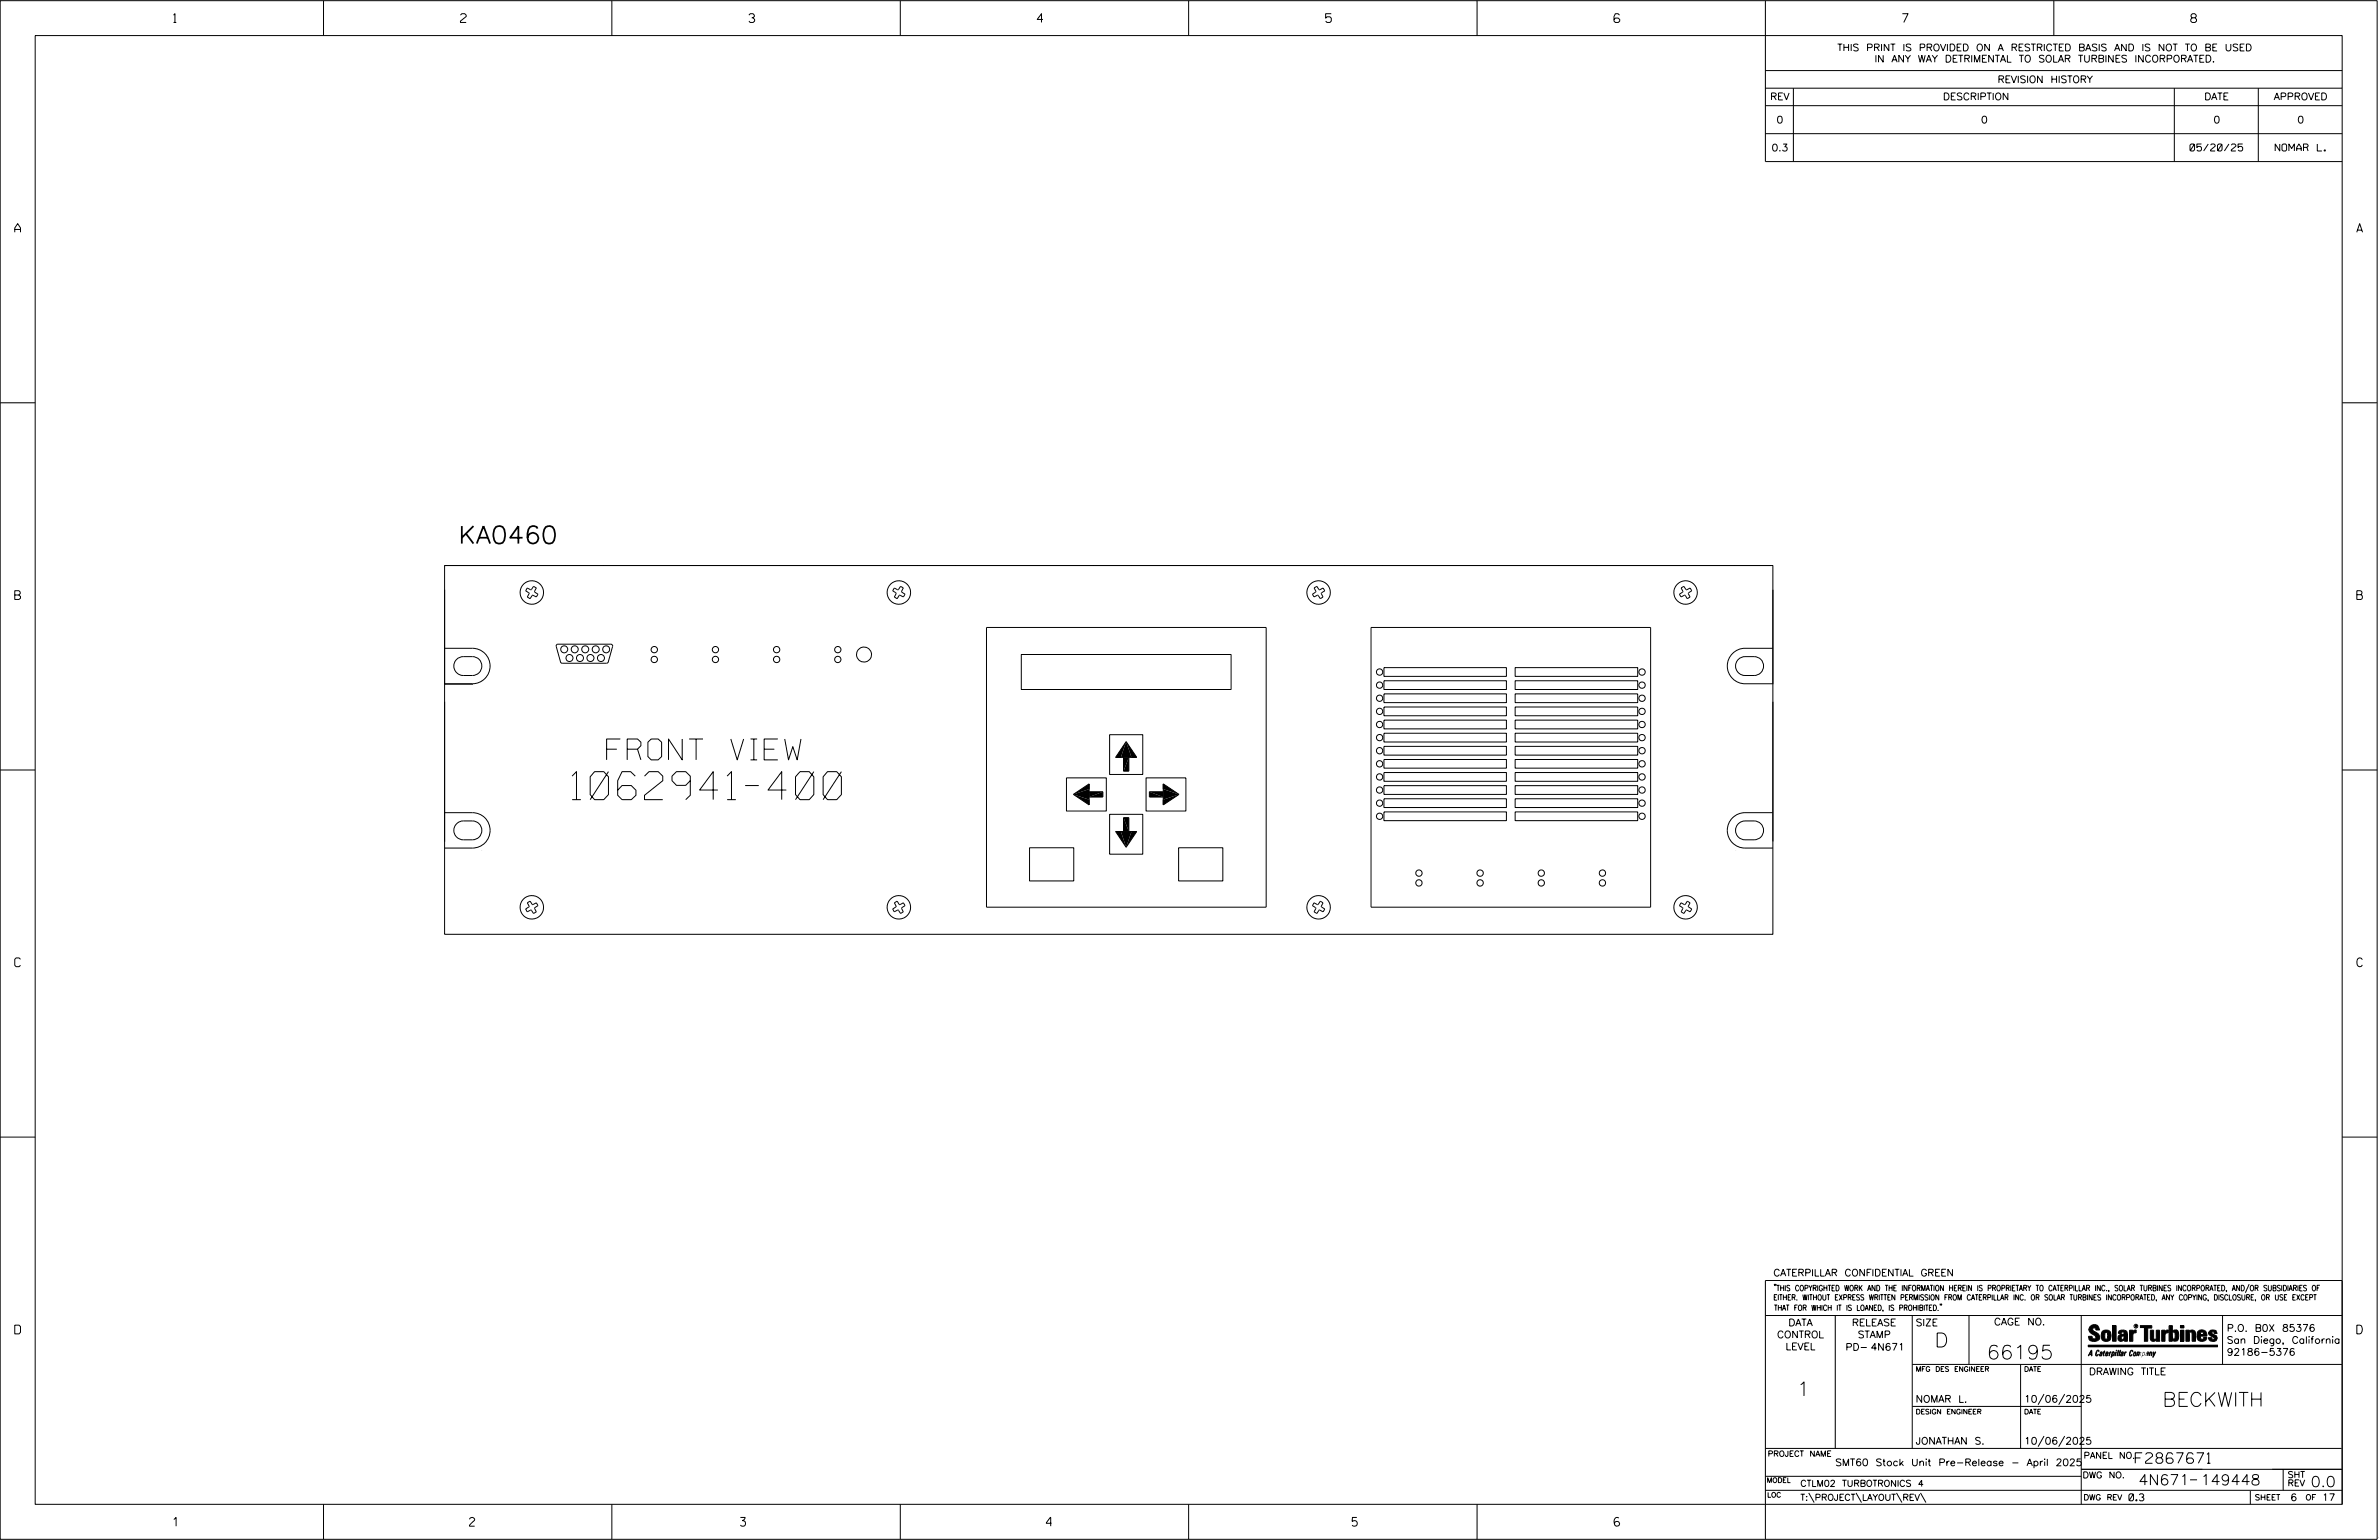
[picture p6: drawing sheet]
<svg xmlns="http://www.w3.org/2000/svg" width="864mm" height="559mm" viewBox="0 0 864 559" stroke-linecap="round" stroke-linejoin="round" font-family="sans-serif">
<defs><g id="words">
<text font-size="10.2" x="207.7" y="290.2">1062941-400</text>
<text font-size="7.6" x="220.2" y="275.7">FRONT VIEW</text>
<text font-size="6.3" x="166.4" y="197.2">KA0460</text>
<g font-size="5.1">
<text x="702.3" y="488.8">D</text>
<text x="721.2" y="493.2">66195</text>
<text x="652.2" y="506.5">1</text>
<text x="785" y="510.3">BECKWITH</text>
</g>
<g font-size="3.8">
<text x="775.1" y="531">F2867671</text>
<text x="776.3" y="538.9">4N671</text>
<text x="798.8" y="538.9">149448</text>
<text x="838.8" y="539.5">0.0</text>
</g>
<g font-size="3.2">
<text x="63" y="8.2">1</text>
<text x="167.2" y="8.2">2</text>
<text x="271.8" y="8.2">3</text>
<text x="376.5" y="8.2">4</text>
<text x="481.2" y="8.2">5</text>
<text x="690.6" y="8.2">7</text>
<text x="795.3" y="8.2">8</text>
<text x="5.4" y="84.3">A</text>
<text x="855.5" y="84.3">A</text>
<text x="5.4" y="217.5">B</text>
<text x="855.6" y="217.5">B</text>
<text x="5.4" y="350.8">C</text>
<text x="855.6" y="350.8">C</text>
<text x="5.4" y="484">D</text>
<text x="855.6" y="484">D</text>
<text x="62.8" y="553.8">1</text>
<text x="170.4" y="553.8">2</text>
<text x="268.8" y="553.8">3</text>
<text x="379.8" y="553.8">4</text>
<text x="490.8" y="553.8">5</text>
<text x="585.9" y="553.8">6</text>
</g>
<g font-size="2.5">
<text x="666.9" y="18.5">THIS PRINT IS PROVIDED ON A RESTRICTED BASIS AND IS NOT TO BE USED</text>
<text x="680.5" y="22.6">IN ANY WAY DETRIMENTAL TO SOLAR TURBINES INCORPORATED.</text>
<text x="725.1" y="30">REVISION HISTORY</text>
<text x="642.6" y="36.3">REV</text>
<text x="705.3" y="36.3">DESCRIPTION</text>
<text x="800.2" y="36.3">DATE</text>
<text x="825.4" y="36.3">APPROVED</text>
<text x="644.9" y="44.7">0</text>
<text x="719.1" y="44.7">0</text>
<text x="803.5" y="44.7">0</text>
<text x="834" y="44.7">0</text>
<text x="643.1" y="54.8">0.3</text>
<text x="795" y="54.8">05/20/25</text>
<text x="825.9" y="54.8">NOMAR L.</text>
<text x="643.8" y="463">CATERPILLAR CONFIDENTIAL GREEN</text>
<text x="645.1" y="485.5">CONTROL</text>
<text x="649.2" y="481.1">DATA</text>
<text x="672.3" y="481.1">RELEASE</text>
<text x="674.4" y="485.5">STAMP</text>
<text x="695.4" y="481.1">SIZE</text>
<text x="723.8" y="480.8">CAGE NO.</text>
<text x="808.4" y="483.1">P.O. B0X 85376</text>
<text x="648.2" y="489.8">LEVEL</text>
<text x="669.9" y="490">PD- 4N671</text>
<text x="808.4" y="487.5">San Diego, California</text>
<text x="808.4" y="491.8">92186-5376</text>
<text x="758.3" y="498.9">DRAWING TITLE</text>
<text x="695.4" y="508.9">NOMAR L.</text>
<text x="734.8" y="508.9">10/06/2025</text>
<text x="695.4" y="524.1">JONATHAN S.</text>
<text x="734.8" y="524.1">10/06/2025</text>
<text x="666.2" y="531.9">SMT60 Stock Unit Pre-Release - April 2025</text>
<text x="772.8" y="544.6">0.3</text>
<text x="831.4" y="544.6">6</text>
<text x="842.9" y="544.6">17</text>
</g>
<g font-size="2.3">
<text x="756.4" y="529.2">PANEL NO.</text>
<text x="653.5" y="539.4">CTLM02 TURBOTRONICS 4</text>
<text x="756" y="536.3">DWG NO.</text>
<text x="830.4" y="539.3">REV</text>
<text x="830.4" y="536.2">SHT</text>
<text x="653.5" y="544.5">T:\PROJECT\LAYOUT\REV\</text>
</g>
<g font-size="2">
<text x="643.8" y="468.4">&quot;THIS COPYRIGHTED WORK AND THE INFORMATION HEREIN IS PROPRIETARY TO CATERPILLAR INC., SOLAR TURBINES INCORPORATED, AND/OR SUBSIDIARIES OF</text>
<text x="643.8" y="471.8">EITHER. WITHOUT EXPRESS WRITTEN PERMISSION FROM CATERPILLAR INC. OR SOLAR TURBINES INCORPORATED, ANY COPYING, DISCLOSURE, OR USE EXCEPT</text>
<text x="644" y="475.6">THAT FOR WHICH IT IS LOANED, IS PROHIBITED.&quot;</text>
<text x="641.7" y="528.5">PROJECT NAME</text>
<text x="756.3" y="544.3">DWG REV</text>
<text x="818.5" y="544.3">SHEET</text>
<text x="836.9" y="544.3">OF</text>
</g>
<g font-size="1.8">
<text x="695.4" y="497.6">MFG DES ENGINEER</text>
<text x="734.8" y="497.6">DATE</text>
<text x="695.4" y="513.1">DESIGN ENGINEER</text>
<text x="734.8" y="513.1">DATE</text>
<text x="641.3" y="538">MODEL</text>
<text x="641.5" y="543.3">LOC</text>
</g>
<text font-size=".9" x="775.1" y="481.7">R</text>
</g></defs>
<g fill="none" stroke="#000" stroke-width=".36">
<path d="M.1 .2h862.8v558.4h-862.8zM12.8 12.9h837.4v533h-837.4zM117.4 .2v12.7M222.1 .2v12.7M326.8 .2v12.7M431.5 .2v12.7M536.2 .2v12.7M587.9 5.5l-.5-.5h-1l-.5 1v1.7l.5 .4h1l.6-.4v-.6l-.6-.5h-1l-.5 .5M640.9 .2v58.4h209.3M745.6 .2v12.7M640.9 25.6h209.3M640.9 32h209.3"/>
<path d="M640.9 38.3h209.3M651 32v26.6M789.3 32v26.6M819.8 32v26.6M640.9 48.5h209.3M.1 146.2h12.7M850.2 146.2h12.7M161.4 205.2h482.2v133.8h-482.2zM161.4 214v34.2h10.3M161.4 205.2h481.4M191.4 213.4l1.4 .6 .9-1.2 1 .5-.7 1.4 1.3 .9-.6 1-1.4-.6-.9 1.2-1-.6 .7-1.3-1.3-.9zM324.6 213.4l1.4 .6 .9-1.2 1 .5-.6 1.4 1.2 .9-.6 1-1.4-.6-.8 1.2-1-.6 .6-1.3-1.2-.9z"/>
<path d="M477 213.3l1-.5 .9 1.2 1.4-.6 .6 1-1.3 .9 .7 1.3-1 .6-.9-1.2-1.4 .6-.6-1 1.3-.9zM610.3 213.3l1-.5 .8 1.2 1.5-.6 .5 1-1.2 .9 .6 1.3-1 .6-.9-1.2-1.4 .6-.6-1 1.3-.9zM643.6 214v34.2M161.4 235.2h10.1a6.4 6.4 0 0 1 6.4 6.5M165.8 239.3l1.8-1h3.9a3.4 3.4 0 0 1 3.4 3.4 3.4 3.4 0 0 1-3.4 3.4h-3.3a3.4 3.4 0 0 1-3.2-2.1 3.4 3.4 0 0 1 .8-3.7zM358.1 227.7h101.5v101.5h-101.5zM370.7 237.5h76.2v12.7h-76.2zM497.7 227.7h101.5v101.5h-101.5zM631 239.3l1.9-1h3.9a3.4 3.4 0 0 1 3.4 3.4 3.4 3.4 0 0 1-3.4 3.4h-3.4a3.4 3.4 0 0 1-3.1-2.1 3.4 3.4 0 0 1 .7-3.7zM643.6 235.2h-10.2a6.5 6.5 0 0 0-6.4 6.5M161.4 254.6v50.8M177.9 241.7h.1"/>
<path d="M177.9 241.7a6.4 6.4 0 0 1-6.4 6.4h-10.1M203.4 240.1l.7 .6 16.4-.1 .3-.4 1.6-6-.6-.4h-19.6l-.3 .7 1.6 5.7M502.4 256.5h44.4v3.2h-44.4zM502.4 251.8h44.4v3.2h-44.4zM502.4 247h44.4v3.2h-44.4zM502.4 242.3h44.4v3.1h-44.4zM550 256.5h44.5v3.2h-44.5zM550 251.8h44.5v3.2h-44.5zM550 247h44.5v3.2h-44.5zM550 242.3h44.5v3.1h-44.5zM627 241.7a6.5 6.5 0 0 0 6.4 6.4h10.2M627 241.7h.1"/>
<path d="M643.6 254.6v50.8M.1 279.4h12.7M402.8 266.6h12v14.4h-12zM407.8 274.8v5h2v-5M408.8 269.1l3.8 5.7h-7.6zM502.4 275.6h44.4v3.1h-44.4zM502.4 270.8h44.4v3.2h-44.4zM502.4 266.1h44.4v3.1h-44.4zM502.4 261.3h44.4v3.2h-44.4zM550 275.6h44.5v3.1h-44.5zM550 270.8h44.5v3.2h-44.5zM550 266.1h44.5v3.1h-44.5z"/>
<path d="M550 261.3h44.5v3.2h-44.5zM850.2 279.4h12.7M161.4 294.9h10.1a6.4 6.4 0 0 1 6.4 6.4M165.8 298.9l1.8-1h3.9a3.4 3.4 0 0 1 3.4 3.4 3.4 3.4 0 0 1-3.4 3.4h-3.3a3.4 3.4 0 0 1-3.2-2.1 3.4 3.4 0 0 1 .8-3.7zM387.1 282.3h14.5v12h-14.5zM389.6 288.3l5.8-3.9v7.7zM395.4 287.3h5v1.9h-5M402.8 295.5h12v14.5h-12zM416 282.3h14.5v12h-14.5zM422.3 287.3h-5.1v1.9h5.1M422.3 284.4l5.7 3.9-5.7 3.8zM502.4 294.6h44.4v3.2h-44.4z"/>
<path d="M502.4 289.8h44.4v3.2h-44.4zM502.4 285.1h44.4v3.2h-44.4zM502.4 280.3h44.4v3.2h-44.4zM550 294.6h44.5v3.2h-44.5zM550 289.8h44.5v3.2h-44.5zM550 285.1h44.5v3.2h-44.5zM550 280.3h44.5v3.2h-44.5zM631 298.9l1.9-1h3.9a3.4 3.4 0 0 1 3.4 3.4 3.4 3.4 0 0 1-3.4 3.4h-3.4a3.4 3.4 0 0 1-3.1-2.1 3.4 3.4 0 0 1 .7-3.7zM643.6 294.9h-10.2a6.4 6.4 0 0 0-6.4 6.4M174.9 308.5h.1M177.9 301.3a6.4 6.4 0 0 1-6.4 6.4h-10.1M177.9 301.3h.1"/>
<path d="M373.7 307.6h16.1v12.1h-16.1zM405 301.7h7.6l-3.8 5.7zM407.8 301.7v-5h2v5M427.8 307.6h16.1v12.1h-16.1zM627 301.3a6.4 6.4 0 0 0 6.4 6.4h10.2M627 301.3h.1M630.1 308.5h.1M191.4 327.6l1-.6 .9 1.3 1.4-.7 .6 1-1.3 .9 .7 1.4-1 .6-.9-1.3-1.4 .7-.6-1.1 1.3-.8zM324.7 327.6l1-.6 .8 1.3 1.4-.7 .6 1-1.2 .9 .6 1.4-1 .6-.9-1.3-1.4 .7-.5-1.1 1.2-.8zM477 327.6l1.4 .7 .9-1.3 1 .6-.7 1.4 1.3 .8-.6 1.1-1.3-.7-1 1.3-1-.6 .7-1.4-1.3-.9zM610.2 327.6l1.4 .7 .9-1.3 1 .6-.6 1.4 1.2 .8-.5 1.1-1.4-.7-.9 1.3-1-.6 .6-1.4-1.3-.9zM.1 412.6h12.7"/>
<path d="M850.2 412.6h12.7M640.9 477.3h209.3M644.2 466.1l-.1 .4M644.7 466.1l-.2 .4M666.2 477.3v48.3M694.2 477.3v48.3M704.4 473.3l-.1 .4M704.8 473.3l-.1 .4M714.8 477.3v17.8M755.5 477.3v68.6M806.8 477.3v17.8M816.5 466l-1.4 3.1"/>
<path d="M850.2 464.6h-209.3v94M850.2 464.8v81.1M694.2 495.1h156M733.5 495.1v30.5M758.6 481.4a2.02 2.02 0 0 1 3.1-.1l.5 1.3h-1.3l-.2-.6-.4-.2-.6 .1-.1 .4 .4 .7a2.46 2.46 0 0 1 2.2 2.9 2.83 2.83 0 0 1-3.8 .3l-.3-1.3h1.3l.2 .7 .6 .3 .5-.2 .2-.5-.4-.6-1.9-1.2-.4-.9zM759.2 491.3h-.7l.7-1.2v1.9h.2l-.1-2.1-1.3 2.1 .5-.5h.7M761.3 490l.3-.2 .4 .3-.1 .3-.3-.4-.4 .3-.3 1.6h.4l.4-.5-.3 .6-.4 .1-.3-.4zM762.6 490.6l.5-.1-.1 1.4h-.9a.74 .74 0 0 1 .9-.8l-.3 .7-.5 .1 .2-.5 .6-.2v-.5l-.7 .2zM763 483.2a2.17 2.17 0 0 1 3.1 0l.3 1.4-.3 1.5a2.17 2.17 0 0 1-3.1 0l-.3-1.5zM763.6 490.5l.4-.4 .2 .6h-.3l-.3 .9 .2 .4-.3-.1zM764.1 483.7l.5-.4 .4 .3v2.2l-.4 .2-.5-.2zM764.6 491.1l.6 .2v-.7l-.4-.1-.4 .6-.1 .8h.6"/>
<path d="M764.6 491.1l-.1 .8h.4M764.6 482.6v.8M764.8 490.7l.4 .1v.3h-.6zM765 491.5l-.1 .4zM766 490.5l-.5 1.5zM766 490.8l.4-.3-.4 .4M766.9 481h1.3v5.7h-1.3zM767 490.8l.5 .1-.3 .8-.4 .2zM767.3 490.5h-.5l-.5 2M767.3 490.5a.8 .8 0 0 1 .2 1 .8 .8 0 0 1-.9 .4l-.1 .6M767.3 490.5l-.1 .2M768.1 490.5l-.4 1.5z"/>
<path d="M768.2 489.9h.3l-.1 .2h-.2zM769 489.9l-.5 2.1zM769.7 489.9l-.6 2.1zM770.1 491.4l.5-.3-.5 .8zM770.4 491.9h.1M770.6 491.1l.1-.4-.7 .2 .1-.3 .6-.1 .2 .3-.5 1.1M770.6 491.1a.74 .74 0 0 0-.8 .8h.6M771 484.8h-.7l-.3 .6 .4 .7 .5-.3 .1-2.4h-.8l-.1 .4h-1.2a1.71 1.71 0 0 1 1.8-1.3 1.71 1.71 0 0 1 1.6 1.4v2.8h-1.1l-.1-.6M771 484.2l-1.5 .1a1.41 1.41 0 0 0 0 2.4l.5 .1 1.1-.7M771.2 486.1h-.1M771.4 490.5l.1 .3 .4-.3-.9 1.5zM771.5 490.8h.1"/>
<path d="M773 482.7h1.2v.5l.5-.5 .7-.1v1h-.6l-.5 .4-.1 2.7h-1.2zM773.3 490.3l.6-.4 .4 .2-.1 .4-.3-.4a1.28 1.28 0 0 0-.5 1.8l.6-.4-.1 .4-.8 .1zM774.7 490.8l.5-.3a.88 .88 0 0 1 .2 .9 .88 .88 0 0 1-.7 .7l-.2-.2zM774.8 490.9h.5l-.3 1h-.3l-.2-.2zM775.2 490.5l-.1 .2M776.8 481h4.3v.9h-1.5v4.8h-1.3M776.8 490.6l-.8 .2v-.3l-.4 1.5 .8-1.3v1.3l.3-1.2M779.3 491.1h.4M779.6 490.5h.3l-.3 1.4M779.6 490.7h.2l-.1 .4M779.7 491.1l-.1 .4M779.7 491.1l-.4 .2"/>
<path d="M780.1 492l.4-1.5 .1 .3 .3-.3 .3 .2-.3 1.3v-1.3l-.7 1.3M780.6 482.7h1.2v2.7l.1 .4 .4 .3 .4-.7v-2.7h1.2l.1 4h-1.3v-.5l-1.1 .6-.7-.3-.3-.7zM781.6 492.5l1-2-.8 1.3-.2-1.3-.2 2M784.7 482.7h1.2v.5l.5-.5 .7-.1v1h-.5l-.6 .4-.1 2.7h-1.2zM787.4 481h1.2v2a1.4 1.4 0 0 1 2.2 .2l.1 1.4-.4 1.9-1.5 .1-.4-.5v-1l.5 .9 .5-.3v-2.1l-.5-.4-.5 .7v2.8h-1.2zM791.5 482.7h1.3v4h-1.3zM791.5 481h1.3v.9h-1.3zM793.5 482.7h1.3v.4l.7-.5 1.1 .2 .4 .6v3.3h-1.2l-.3-3.4-.7 .2v3.2h-1.3zM794.8 483.1h.1M797.7 483.2a1.92 1.92 0 0 1 2.4-.5 1.92 1.92 0 0 1 1 2.1h-2.3v.8l.6 .5 .5-.3v-.5h1.2a1.83 1.83 0 0 1-2.1 1.4 1.83 1.83 0 0 1-1.5-2.1zM798.8 484.2v.6M799.1 483.4h.6l.2 .8h-1.1z"/>
<path d="M804.6 482.9a1.84 1.84 0 0 0-2.9 .8 3.3 3.3 0 0 0 2.2 1.9l-.5 .5-.4-.3-.1-.4h-1.2l.1 .6a1.92 1.92 0 0 0 2.9 .4M804.9 483.8h-1.2l-.2-.6-.5 .1-.1 .3 .1 .3 1.8 .9M805.1 488.1h-47.1v.6h47.1M694.2 510.3h61.3M742 505.8l-2.2 3.9M749.5 505.8l-2.2 3.9M640.9 525.6h209.2M640.9 535.7h114.6M742 521.1l-2.2 3.8M749.5 521.1l-2.2 3.8M755.5 533.2h94.7M795 537h2.6"/>
<path d="M828.8 533.2v7.6M117.4 545.9v12.7M222.1 545.9v12.7M326.8 545.9v12.7M431.5 545.9v12.7M536.2 545.9v12.7M640.9 540.8h209.3M656.6 541.7l2 3.5M673.8 541.7l1.9 3.5M688.4 541.7l2 3.5M697.2 541.7l1.9 3.5M816.9 541v4.9"/>
<circle cx="193.1" cy="215" r="4.3"/>
<circle cx="326.3" cy="215" r="4.3"/>
<circle cx="478.7" cy="215" r="4.3"/>
<circle cx="611.9" cy="215" r="4.3"/>
<circle cx="204.8" cy="235.6" r="1.28"/>
<circle cx="206.7" cy="238.8" r="1.27"/>
<circle cx="208.6" cy="235.6" r="1.28"/>
<circle cx="210.5" cy="238.8" r="1.27"/>
<circle cx="212.4" cy="235.6" r="1.28"/>
<circle cx="214.3" cy="238.8" r="1.27"/>
<circle cx="216.2" cy="235.6" r="1.28"/>
<circle cx="218.1" cy="238.8" r="1.27"/>
<circle cx="220" cy="235.6" r="1.27"/>
<circle cx="237.5" cy="239.3" r="1.15"/>
<circle cx="237.5" cy="235.7" r="1.15"/>
<circle cx="259.7" cy="239.3" r="1.14"/>
<circle cx="259.7" cy="235.7" r="1.14"/>
<circle cx="281.9" cy="235.7" r="1.15"/>
<circle cx="281.9" cy="239.3" r="1.15"/>
<circle cx="304.1" cy="239.3" r="1.14"/>
<circle cx="304.1" cy="235.7" r="1.14"/>
<circle cx="313.6" cy="237.5" r="2.72"/>
<circle cx="500.8" cy="243.9" r="1.15"/>
<circle cx="500.8" cy="248.6" r="1.14"/>
<circle cx="500.8" cy="253.4" r="1.14"/>
<circle cx="500.8" cy="258.1" r="1.14"/>
<circle cx="596.1" cy="243.9" r="1.16"/>
<circle cx="596.1" cy="248.6" r="1.15"/>
<circle cx="596.1" cy="253.4" r="1.15"/>
<circle cx="596.1" cy="258.1" r="1.15"/>
<circle cx="500.8" cy="272.4" r="1.15"/>
<circle cx="500.8" cy="277.2" r="1.15"/>
<circle cx="500.8" cy="262.9" r="1.14"/>
<circle cx="500.8" cy="267.7" r="1.15"/>
<circle cx="596.1" cy="267.6" r="1.16"/>
<circle cx="596.1" cy="272.4" r="1.16"/>
<circle cx="596.1" cy="277.2" r="1.16"/>
<circle cx="596.1" cy="262.9" r="1.15"/>
<circle cx="500.8" cy="281.9" r="1.15"/>
<circle cx="500.8" cy="286.7" r="1.14"/>
<circle cx="500.8" cy="296.2" r="1.14"/>
<circle cx="500.8" cy="291.4" r="1.14"/>
<circle cx="596.1" cy="281.9" r="1.16"/>
<circle cx="596.1" cy="286.7" r="1.15"/>
<circle cx="596.1" cy="296.2" r="1.15"/>
<circle cx="596.1" cy="291.4" r="1.15"/>
<circle cx="515.1" cy="316.8" r="1.15"/>
<circle cx="537.3" cy="316.8" r="1.16"/>
<circle cx="559.5" cy="316.8" r="1.15"/>
<circle cx="581.7" cy="316.8" r="1.15"/>
<circle cx="193.1" cy="329.2" r="4.3"/>
<circle cx="326.3" cy="329.2" r="4.3"/>
<circle cx="478.7" cy="329.2" r="4.3"/>
<circle cx="515.1" cy="320.4" r="1.15"/>
<circle cx="537.3" cy="320.4" r="1.16"/>
<circle cx="559.5" cy="320.4" r="1.15"/>
<circle cx="581.7" cy="320.4" r="1.15"/>
<circle cx="611.9" cy="329.2" r="4.3"/>
<circle cx="775.4" cy="481.2" r=".69"/>
</g>
<g fill="#000">
<path d="M408.8 269.1l-1.9 5.7h-1.9zM408.8 269.1l1.9 5.7h-3.8zM407.8 274.8h2l-2 5zM408.8 269.1l3.8 5.7h-1.9zM409.8 274.8v5h-2zM389.6 288.3l5.8 1.9v1.9zM389.6 288.3l5.8-3.9v1.9zM389.6 288.3l5.8-2v3.9zM395.4 289.2l5-1.9v1.9zM395.4 287.3h5l-5 1.9zM407.8 296.7l2 5h-2zM417.2 287.3h5.1v1.9z"/>
<path d="M422.3 284.4l5.7 3.9-5.7-2zM422.3 286.3l5.7 2-5.7 1.9zM417.2 287.3l5.1 1.9h-5.1zM422.3 290.2l5.7-1.9-5.7 3.8zM405 301.7h1.9l1.9 5.7zM406.9 301.7h3.8l-1.9 5.7zM410.7 301.7h1.9l-3.8 5.7zM407.8 296.7h2v5zM768.1 490.5l-.4 1.5zM768.2 489.9h.3l-.1 .2h-.2zM769 489.9l-.5 2.1zM769.7 489.9l-.6 2.1z"/>
<path d="M791.5 481h1.3v.9h-1.3zM791.5 482.7h1.3v4h-1.3zM758 488.1h47.1v.6h-47.1z"/>
<path d="M759.2 489.9l-1.2 2.1 .5-.5h.7v.5h.2zM759.2 490.1v1.2h-.7z" fill-rule="evenodd"/>
<path d="M758.6 481.4a2.02 2.02 0 0 1 3.1-.1l.5 1.3h-1.3l-.2-.6-.4-.2-.6 .1-.1 .4 .4 .7a2.46 2.46 0 0 1 2.2 2.9 2.83 2.83 0 0 1-3.8 .3l-.3-1.3h1.3l.2 .7 .6 .3 .5-.2 .2-.5-.4-.6-1.9-1.2-.4-.9z" fill-rule="evenodd"/>
<path d="M761.3 490l.3-.2 .4 .3-.1 .3-.3-.4-.4 .3-.3 1.6h.4l.4-.5-.3 .6-.4 .1-.3-.4z" fill-rule="evenodd"/>
<path d="M762.6 490.6l.5-.1-.1 1.4h-.9a.74 .74 0 0 1 .9-.8l-.6 .3-.2 .5 .5-.1 .3-.6v-.5l-.7 .2z" fill-rule="evenodd"/>
<path d="M763.6 490.5l.4-.4 .2 .6h-.3l-.3 .9 .2 .4-.3-.1z" fill-rule="evenodd"/>
<path d="M764.8 490.5l.5 .3-.1 .5h-.6l.6-.2v-.3l-.4-.1-.3 1.2h.4l.3-.4-.6 .6-.3-.2v-.4z" fill-rule="evenodd"/>
<path d="M763 483.2a2.17 2.17 0 0 1 3.1 0l.3 1.4-.3 1.5a2.17 2.17 0 0 1-3.1 0l-.3-1.5zM764.1 483.7v2.1l.5 .2 .4-.2v-2.2l-.4-.3z" fill-rule="evenodd"/>
<path d="M766 490.5v.3l.4-.1-.4 .2-.5 1.1z" fill-rule="evenodd"/>
<path d="M766.8 490.5l-.5 2 .3-.6a.71 .71 0 0 0 .9-.5 .71 .71 0 0 0-.4-.9zM767 490.8l.5 .1-.3 .8-.4 .2z" fill-rule="evenodd"/>
<path d="M766.9 481h1.3v5.7h-1.3z" fill-rule="evenodd"/>
<path d="M770.1 490.6l.6-.1 .2 .3-.4 1.2-.5 .1-.2-.5 .3-.5h.5l-.7 .5v.3l.4-.1 .4-.9-.5-.2-.2 .2z" fill-rule="evenodd"/>
<path d="M769.4 482.8l-.5 1h1.2l.1-.4h.8v.8l-1.5 .1a1.41 1.41 0 0 0 0 2.4l.5 .1 1.1-.7 .1 .6h1.1v-2.8a1.79 1.79 0 0 0-2.4-1.2zM770.3 484.8h.7l-.1 1-.5 .3-.4-.7z" fill-rule="evenodd"/>
<path d="M771.4 490.5l.1 .3 .4-.3-.9 1.5z" fill-rule="evenodd"/>
<path d="M773 482.7h1.2v.5l.5-.5 .7-.1v1h-.6l-.5 .4-.1 2.7h-1.2z" fill-rule="evenodd"/>
<path d="M773.3 490.3l.6-.4 .4 .2-.1 .4-.3-.4a1.28 1.28 0 0 0-.5 1.8l.6-.4-.3 .5h-.6z" fill-rule="evenodd"/>
<path d="M774.7 490.8l-.2 1.1h.7a.96 .96 0 0 0 0-1.4zM774.8 490.9h.5l-.1 .6-.5 .4-.2-.2z" fill-rule="evenodd"/>
<path d="M776 490.5v.3l.4-.3 .2 .3 .7-.2-.3 1.4v-1.3l-.6 1.3v-1.3l-.8 1.3z" fill-rule="evenodd"/>
<path d="M776.8 481h4.3v.9h-1.5v4.8h-1.3v-4.8h-1.5z" fill-rule="evenodd"/>
<path d="M777.9 490.5l-.5 2 .3-.6a.71 .71 0 0 0 .9-.5 .71 .71 0 0 0-.4-.9zM778.1 490.8l.3-.1 .1 .4-.5 .8-.2-.5z" fill-rule="evenodd"/>
<path d="M779.3 490.6l.6-.1-.3 1.5-.7-.1a.67 .67 0 0 1 .8-.8l-.6 .3-.1 .5 .4-.1 .4-.9-.4-.2-.3 .2z" fill-rule="evenodd"/>
<path d="M780.5 490.5l.1 .3 .3-.3 .3 .2-.3 1.3v-1.3l-.8 1.3z" fill-rule="evenodd"/>
<path d="M780.6 482.7h1.2v2.7l.1 .4 .4 .3 .4-.7v-2.7h1.2l.1 4h-1.3v-.5l-1.1 .6-.7-.3-.3-.7z" fill-rule="evenodd"/>
<path d="M781.6 490.5l.2 1.3 .8-1.3-1.2 2z" fill-rule="evenodd"/>
<path d="M784.7 482.7h1.2v.5l.5-.5 .7-.1v1h-.5l-.6 .4-.1 2.7h-1.2z" fill-rule="evenodd"/>
<path d="M787.4 481h1.2v2a1.4 1.4 0 0 1 2.2 .2l.1 1.4-.4 1.9-1.5 .1-.4-.5v-1l.5 .9 .5-.3v-2.1l-.5-.4-.5 .7v2.8h-1.2z" fill-rule="evenodd"/>
<path d="M793.5 482.7h1.3v.4a1.29 1.29 0 0 1 2.2 .3v3.3h-1.2l-.3-3.4-.7 .2v3.2h-1.3z" fill-rule="evenodd"/>
<path d="M797.7 483.2a1.92 1.92 0 0 1 2.4-.5 1.92 1.92 0 0 1 1 2.1h-2.3v.8l.6 .5 .5-.3v-.5h1.2a1.83 1.83 0 0 1-2.1 1.4 1.83 1.83 0 0 1-1.5-2.1zM799.1 483.4l-.3 .8h1.1l-.2-.8z" fill-rule="evenodd"/>
<path d="M801.9 483.2a1.94 1.94 0 0 1 3 .1v.5h-1.2l-.2-.6-.5 .1-.1 .3 .1 .3 1.8 .9a1.2 1.2 0 0 1 .1 1.3 1.2 1.2 0 0 1-1.2 .7l-1.6-.4-.4-1h1.2l.1 .4 .4 .3 .5-.5a3.3 3.3 0 0 1-2.2-1.9z" fill-rule="evenodd"/>
<circle cx="761.4" cy="492" r=".07"/>
<circle cx="762.2" cy="485.1" r=".07"/>
<circle cx="769.3" cy="492" r=".07"/>
<circle cx="773.1" cy="486.7" r=".07"/>
<circle cx="791.5" cy="486.7" r=".07"/>
<circle cx="791.5" cy="481" r=".07"/>
<circle cx="794.8" cy="486.7" r=".07"/>
</g>
<use href="#words"/>
</svg>
